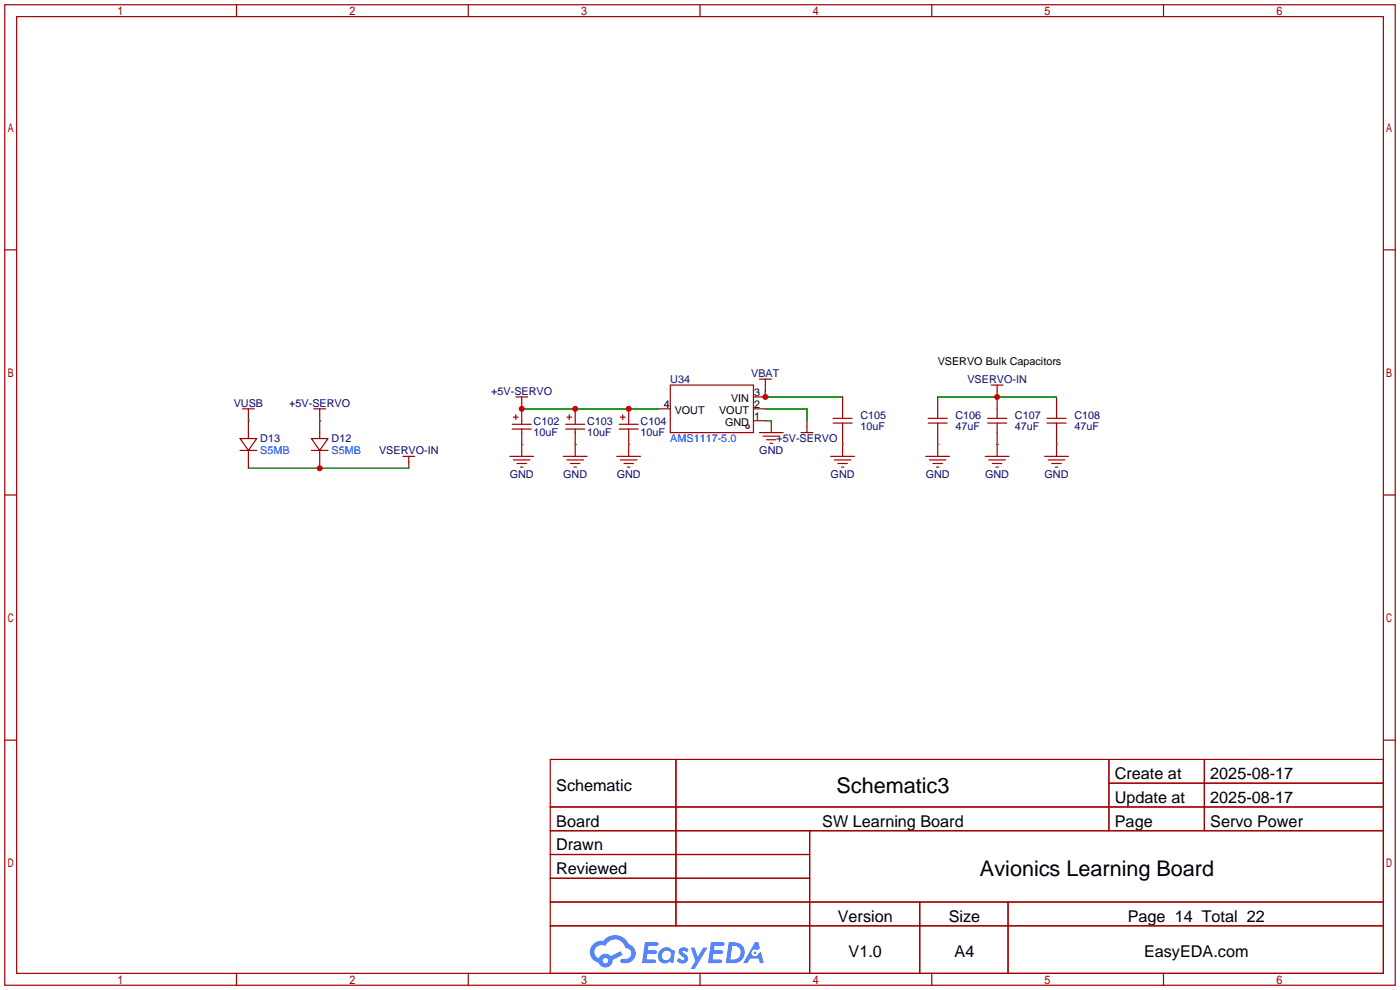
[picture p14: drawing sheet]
<svg xmlns="http://www.w3.org/2000/svg" width="299mm" height="212mm" viewBox="0 0 299 212" stroke-linecap="round" stroke-linejoin="round" font-family="sans-serif">
<defs><g id="words">
<g font-size="4.6">
<text x="178.8" y="169.4">Schematic3</text>
<text x="209.4" y="187.2">Avionics Learning Board</text>
</g>
<g font-size="3.5">
<text x="238.3" y="166.5">Create at</text>
<text x="258.7" y="166.5">2025-08-17</text>
<text x="118.9" y="169.1">Schematic</text>
<text x="238.3" y="171.6">Update at</text>
<text x="258.7" y="171.6">2025-08-17</text>
<text x="118.9" y="176.7">Board</text>
<text x="175.7" y="176.7">SW Learning Board</text>
<text x="238.3" y="176.7">Page</text>
<text x="258.7" y="176.7">Servo Power</text>
<text x="118.9" y="181.8">Drawn</text>
<text x="118.9" y="186.8">Reviewed</text>
<text x="179.1" y="197">Version</text>
<text x="202.8" y="197">Size</text>
<text x="241" y="197">Page 14 Total 22</text>
<text x="181.4" y="204.6">V1.0</text>
<text x="204" y="204.6">A4</text>
<text x="244.5" y="204.6">EasyEDA.com</text>
</g>
<g font-size="2.3" fill="#000080">
<text x="143.3" y="81.8">U34</text>
<text x="160.6" y="80.6">VBAT</text>
<text x="206.8" y="81.8">VSERVO-IN</text>
<text x="49.9" y="86.9">VUSB</text>
<text x="61.8" y="86.9">+5V-SERVO</text>
<text x="105" y="84.4">+5V-SERVO</text>
<text x="183.9" y="89.5">C105</text>
<text x="204.2" y="89.5">C106</text>
<text x="216.9" y="89.5">C107</text>
<text x="229.6" y="89.5">C108</text>
<text x="55.6" y="94.5">D13</text>
<text x="70.9" y="94.5">D12</text>
<text x="114" y="90.7">C102</text>
<text x="114" y="93.3">10uF</text>
<text x="125.5" y="90.7">C103</text>
<text x="125.5" y="93.3">10uF</text>
<text x="136.9" y="90.7">C104</text>
<text x="136.9" y="93.3">10uF</text>
<text x="166" y="94.5">+5V-SERVO</text>
<text x="183.9" y="92">10uF</text>
<text x="204.2" y="92">47uF</text>
<text x="216.9" y="92">47uF</text>
<text x="229.6" y="92">47uF</text>
<text x="81" y="97.1">VSERVO-IN</text>
<text x="162.3" y="97.1">GND</text>
<text x="108.9" y="102.2">GND</text>
<text x="120.4" y="102.2">GND</text>
<text x="131.8" y="102.2">GND</text>
<text x="177.5" y="102.2">GND</text>
<text x="197.8" y="102.2">GND</text>
<text x="210.5" y="102.2">GND</text>
<text x="223.2" y="102.2">GND</text>
</g>
<g font-size="2.3">
<text x="200.4" y="78">VSERVO Bulk Capacitors</text>
<text x="141.8" y="87.1">4</text>
<text x="144.2" y="88.4">VOUT</text>
<text x="153.7" y="88.4">VOUT</text>
<text x="156.2" y="85.9">VIN</text>
<text x="161.2" y="89.7">1</text>
<text x="161.2" y="87.1">2</text>
<text x="161.2" y="84.6">3</text>
<text x="155" y="91">GND</text>
</g>
<g font-size="2.3" fill="#00f">
<text x="143.3" y="94.5">AMS1117-5.0</text>
<text x="55.6" y="97.1">S5MB</text>
<text x="70.9" y="97.1">S5MB</text>
</g>
</g></defs>
<g fill="none" stroke="#a10000" stroke-width=".25">
<path d="M1 1h297.2v209.6h-297.2zM3.6 3.6h292.1v204.4h-292.1zM50.5 1v2.6M100.1 1v2.6M149.6 1v2.6M199.1 1v2.6M248.7 1v2.6M1 53.4h2.6M295.7 53.4h2.5M1 105.8h2.6M295.7 105.8h2.5M1 158.2h2.6"/>
<path d="M295.7 158.2h2.5M117.6 162.3h178.1v45.7h-178.1zM117.6 172.5h178.1M117.6 177.5h178.1M144.5 162.3v35.6M173 177.5v30.5M237 162.3v15.2M237 167.4h58.7M257.4 162.3v15.2M117.6 182.6h55.4M117.6 192.8h178.1M117.6 187.7h55.4"/>
<path d="M117.6 197.9h178.1M196.6 192.8v15.2M215.4 192.8v15.2M50.5 208v2.6M100.1 208v2.6M149.6 208v2.6M199.1 208v2.6M248.7 208v2.6"/>
</g>
<g fill="#5487ff">
<path d="M145.3 202.7a1.3 1.3 0 0 1 1.9 .3l-.4 .6a.54 .54 0 0 0-.9-.2l.1 .2a1.34 1.34 0 0 1 .9 1.8 1.47 1.47 0 0 1-2.3-.1l.5-.6 .8 .5a.31 .31 0 0 0 .4-.3 .31 .31 0 0 0-.3-.4 1.12 1.12 0 0 1-.7-1.8z"/>
<path d="M147.6 202.5h.9l.6 2 1.2-2h.9l-2.7 4.6h-.9l1-1.7z"/>
<path d="M137.8 201.4h1.7a1.31 1.31 0 0 1 1.2 .2 .4 .4 0 0 1-.3 .5l-1.8 .1-.1 .9h1.6a.4 .4 0 0 1 .4 .4 .4 .4 0 0 1-.5 .4h-1.6l-.2 1.2h1.4a.46 .46 0 0 1 .5 0 .46 .46 0 0 1 .1 .5l-.4 .2h-2.6z"/>
<path d="M151.9 201.4h1.7a1.32 1.32 0 0 1 1.2 .2 .39 .39 0 0 1-.3 .5l-1.8 .1-.1 .9h1.6a.4 .4 0 0 1 .4 .4 .4 .4 0 0 1-.4 .4h-1.7l-.2 1.2h1.4a.46 .46 0 0 1 .5 0 .46 .46 0 0 1 .1 .5l-.4 .2h-2.6z"/>
<path d="M161.3 201.4h.8l.3 1.3-.6 .4a.75 .75 0 0 0-1.1 .3 .75 .75 0 0 0 .5 1 .75 .75 0 0 0 .9-.7l.5-.2 .6 2.3h-.8l-.3-.9h-1.8l-.5 .9h-1z"/>
<path d="M155.7 201.4l-.6 4.4h1.5a2.27 2.27 0 0 0 2.6-2.2 2.27 2.27 0 0 0-2.7-2.2zM156.5 202.1a1.5 1.5 0 0 1 1.8 1.6 1.5 1.5 0 0 1-1.9 1.4h-.3z"/>
<path d="M141.2 203a1.6 1.6 0 0 0-.3 2.3 1.6 1.6 0 0 0 2.3 .2l.7 .3 .3-2.4-.1-.3-.5-.1a1.58 1.58 0 0 0-2.4 0zM141.8 203.5a.98 .98 0 0 1 1.6 .4 .98 .98 0 0 1-1.1 1.3 .94 .94 0 0 1-.9-.7 .94 .94 0 0 1 .4-1z"/>
<path d="M126.8 201.8a2.37 2.37 0 0 0 1.1 4 1.54 1.54 0 0 0 1.8 1 1.54 1.54 0 0 0 1.2-1.6l2.2-1.1-.5-.8-2 1a1.57 1.57 0 0 0-2.7 .5 1.5 1.5 0 0 1-.7-2.1 1.5 1.5 0 0 1 2.2-.5 2.23 2.23 0 0 1 2.3-1.4 2.23 2.23 0 0 1 2 1.8 1.16 1.16 0 0 1 1.2 1.1 1.16 1.16 0 0 1-1.1 1.2h-.7a.47 .47 0 0 0-.5 .4 .47 .47 0 0 0 .4 .5 2.17 2.17 0 0 0 2.5-.9 2.17 2.17 0 0 0-.3-2.7l-.8-.4a3.2 3.2 0 0 0-5.5-.7l-1.1 .1zM128.8 205.3a.6 .6 0 0 1 1.2 0 .6 .6 0 0 1-1.2 0z"/>
<circle cx="161.4" cy="203.6" r=".28"/>
</g>
<g fill="none" stroke="#a10000" stroke-width=".25">
<path d="M51.3 93.7h3.6l-1.8 2.6zM51.3 96.3h3.6M51.8 87.4h2.6M53.1 87.4v6.3M53.1 96.3v3.8M66.5 93.7h3.6l-1.8 2.6zM66.5 96.3h3.6M67.1 87.4h2.5M68.3 87.4v6.3M68.3 96.3v3.8M86.1 97.5h2.5M87.4 97.5v2.6"/>
<path d="M109 97.5h5M109.5 90.7h4M109.5 91.7h4M109.7 98.3h3.6M109.7 89.2h1M110.2 84.8h2.6M110.2 88.6v1.1M110.5 99.1h2M111.3 99.8h.5M111.5 84.8v5.9M111.5 91.7v5.8M120.4 97.5h5.1"/>
<path d="M120.9 90.7h4.1M120.9 91.7h4.1M121.2 98.3h3.5M121.2 89.2h1M121.7 88.6v1.1M121.9 99.1h2.1M122.7 99.8h.5M122.9 87.4v3.3M122.9 91.7v5.8M131.8 97.5h5.1M132.3 90.7h4.1M132.3 91.7h4.1"/>
<path d="M132.6 98.3h3.5M132.6 89.2h1M133.1 88.6v1.1M133.3 99.1h2.1M134.1 99.8h.5M134.4 87.4v3.3M134.4 91.7v5.8M140.7 87.4h2.6M143.3 82.3h17.7v10.2h-17.7zM161 89.9h2.6M161 87.4h2.6M161 84.8h2.6"/>
<path d="M162.3 92.5h5.1M162.3 81h2.5M163.1 93.2h3.5M163.6 81v2.6M163.8 94h2.1M164.6 94.7h.5M164.8 89.9v2.6M171.2 92.5h2.5M172.5 89.9v2.6M177.5 97.5h5.1M178.1 90.4h4M178.1 89.4h4"/>
<path d="M178.3 98.3h3.6M179.1 99.1h2M179.8 99.8h.5M180.1 84.8v4.6M180.1 90.4v7.1M197.9 97.5h5M198.4 90.4h4M198.4 89.4h4M198.6 98.3h3.6M199.4 99.1h2M200.2 99.8h.5M200.4 84.8v4.6"/>
<path d="M200.4 90.4v7.1M210.6 97.5h5M211.1 90.4h4M211.1 89.4h4M211.3 98.3h3.6M211.8 82.3h2.6M212.1 99.1h2M212.9 99.8h.5M213.1 82.3v7.1M213.1 90.4v7.1M223.3 97.5h5M223.8 90.4h4"/>
<path d="M223.8 89.4h4M224 98.3h3.6M224.8 99.1h2M225.6 99.8h.5M225.8 84.8v4.6M225.8 90.4v7.1"/>
<circle cx="159.8" cy="91.2" r=".38"/>
</g>
<g fill="none" stroke="#008700" stroke-width=".25">
<path d="M53.1 89.9h.1M68.3 89.9h.1M111.5 95h.1M111.5 87.4h29.2M122.9 95h.1M134.4 95h.1M163.6 89.9h1.2M163.6 87.4h8.9v2.5M163.6 83.6v1.2h16.5M180.1 95h.1M200.4 95h.1M200.4 84.8h25.4"/>
<path d="M213.1 95h.1M225.8 95h.1M53.1 100.1h34.3"/>
</g>
<g fill="#c00">
<circle cx="122.9" cy="87.4" r=".63"/>
<circle cx="134.4" cy="87.4" r=".63"/>
<circle cx="111.5" cy="87.4" r=".63"/>
<circle cx="163.6" cy="84.8" r=".63"/>
<circle cx="68.3" cy="100.1" r=".63"/>
<circle cx="213.1" cy="84.8" r=".63"/>
</g>
<use href="#words"/>
</svg>
